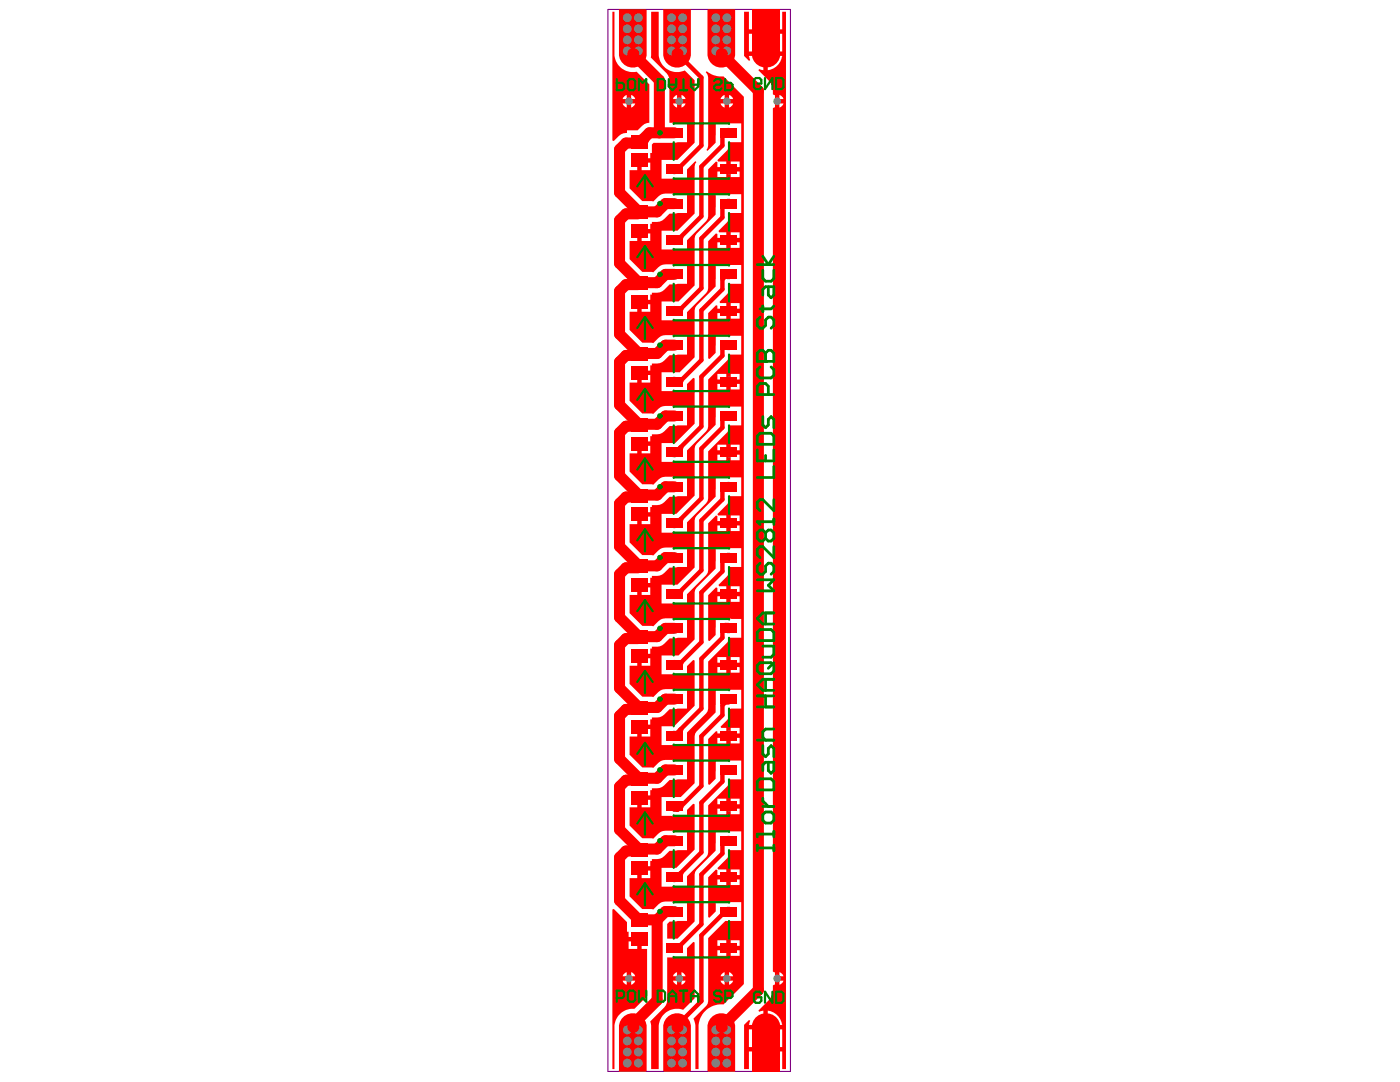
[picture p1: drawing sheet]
<svg xmlns="http://www.w3.org/2000/svg" width="279mm" height="216mm" viewBox="0 0 279 216" stroke-linecap="round" stroke-linejoin="round" font-family="sans-serif">
<path d="M121.3 1.9h36.5v211.9h-36.5z" fill="none" stroke="#800080" stroke-width=".22"/>
<g fill="#f00">
<path d="M123.5 1.9h5.5v8.8a2.76 2.76 0 0 1-2.7 2.8 2.76 2.76 0 0 1-2.8-2.8z"/>
<path d="M141.2 1.9h5.5v8.8a2.76 2.76 0 0 1-2.7 2.8 2.76 2.76 0 0 1-2.8-2.8z"/>
<path d="M132.4 1.9h5.5v8.8a2.76 2.76 0 0 1-2.8 2.8 2.76 2.76 0 0 1-2.7-2.8z"/>
<path d="M124.1 203.3a2.77 2.77 0 0 1 3.1-1 2.77 2.77 0 0 1 1.8 2.7v8.8h-5.5v-9.2z"/>
<path d="M141.7 203.3a2.77 2.77 0 0 1 3.1-1 2.77 2.77 0 0 1 1.9 2.7v8.8h-5.5v-9.2z"/>
<path d="M132.9 203.3a2.77 2.77 0 0 1 3.1-1 2.77 2.77 0 0 1 1.9 2.7v8.8h-5.5v-9.2z"/>
<path d="M148.5 2.3h1v3.6h6.6v-3.6h.8v211h-.8v-3.5h-6.6v3.5h-1v-8.8l1-1 .2 .2-.2 .8h2.8v-2.8l-.8 .2-.1-.2 2-2.1a3.4 3.4 0 0 0 .8-3l.5-.1v-2.5l-.5-.1v-172.3l.5-.1v-2.6l-.5-.1a3.3 3.3 0 0 0-.8-2.7l-2-2.1 .1-.2 .8 .2v-2.8h-2.8l.2 .8-.2 .1-1-.9zM149.5 6.7v3.6h6.6v-3.6zM153.2 11.2v2.8a3.4 3.4 0 0 0 2.9-2.8zM155.5 18.9v.9h.9l-.2-.3zM155.5 20.6v.9l.7-.5 .2-.4zM155.5 194v.8h.9l-.5-.7zM155.5 195.7v.8l.4-.1 .5-.7zM153.2 201.7v2.8h2.9a3.4 3.4 0 0 0-2.9-2.8zM149.5 205.4v3.5h6.6v-3.5z"/>
<path d="M122.2 2.3h.4v8.4a3.7 3.7 0 0 0 4.4 3.6l2.6 2.5v7.7a2.97 2.97 0 0 0-2.3 1.5h-2.2v.5a2.07 2.07 0 0 0-1.6 .6l-1 1-.3-.1zM126 18.9v.9h.8l-.2-.3zM124.4 19.5l-.1 .3h.8v-.9zM126 20.6v.9l.6-.5 .2-.4zM124.3 20.6l.1 .4 .7 .5v-.9z"/>
<path d="M122.2 181.5l.3-.1 2.6 2.6v1.9h.4v1.1h2.1v.4h.5v1.9h1v9.5l-2.5 2.5a3.6 3.6 0 0 0-4 3.7v8.3h-.4zM125.5 187.8v1.5h1.7v-1.5zM126 194v.8h.8l-.5-.7zM124.4 194.5l-.1 .3h.8v-.8zM126 195.7v.8l.3-.1 .5-.7zM124.3 195.7l.1 .3 .7 .5v-.8z"/>
<path d="M129.9 2.3h1.6v8.4a3.7 3.7 0 0 0 5.2 3.4l1.9 1.9v12.5l-3.4 3.4h-3.2v3.8h5.1v-1.9l1.7-1.6 .2 .1-.4 .9v9.4l-3.4 3.4h-3.2v3.8h5.1v-1.9l4.1-4.2 .1-9.9 1.6-1.6 .3 .1v1h1.7v-1.1h-1.6l-.1-.3 2.2-2.3 .1-1.2h2.4v-3.8h-5.1v3.9l-1.6 1.6-.2-.2 .3-.9v-13.5l-.1-.6-.4-.5 .2-.2 .4 .3a4.5 4.5 0 0 0 3 .7l4.1 4.1v177.1l-4.2 4a4.5 4.5 0 0 0-4.9 4.6v8.3h-.6v-8.7l-.4-1.3 2.5-2.6 .3-.4 .1-.5v-12.6l3.5-3.4h3.1v-3.8h-5.1v1.9l-1.2 1.2-.3-.1v-7.9l1.6-1.6 .3 .1v1h1.7v-1.1h-1.6l-.1-.3 2.2-2.4 .1-1.2h2.4v-3.7h-5.1v3.8l-4.1 4.3-.1 9.9-3.4 3.4h-2v-2.9l.4-.5 3.5-.1v-3.8h-2a6.8 6.8 0 0 0-3 0l-.7 .5-1 1-2.2-.1-2.6-2.5v-3.7h1.6v-1.9h.4v-.5h2.2v-1h.3v-.4h1a3.2 3.2 0 0 0 2.5-1.6l3.5-.2v-3.7h-1.9a6.7 6.7 0 0 0-2.9-.1l-.9 .5-1 1.1-2.2-.1-2.6-2.6v-3.6h1.6v-1.9h.4v-.5h2.2v-1h.3v-.4a3.3 3.3 0 0 0 3.5-1.7l3.5-.1v-3.7h-1.9a6.7 6.7 0 0 0-2.9-.1l-.9 .5-1 1-2.2-.1-2.6-2.5v-3.6h1.6v-2h.4v-.4h2.2v-1.1h.3v-.3a3.3 3.3 0 0 0 3.5-1.7l3.5-.1v-3.8h-1.9a6.7 6.7 0 0 0-2.9 0l-.9 .5-1 1-2.2-.1-2.6-2.5v-3.7h1.6v-1.9h.4v-.4h2.2v-1.1h.3v-.4a3.3 3.3 0 0 0 3.5-1.6l3.5-.1v-3.8h-1.9a6.8 6.8 0 0 0-2.9-.1l-.9 .6-1 1-2.2-.1-2.6-2.6v-3.6h1.6v-1.9h.4v-.5h2.2v-1h.3v-.4a3.3 3.3 0 0 0 3.5-1.6l3.5-.2v-3.7h-1.9a6.8 6.8 0 0 0-2.9-.1l-.9 .5-1 1h-2.2l-2.6-2.6v-3.6h1.6v-2h.4v-.4h2.2v-1h.3v-.4a3.3 3.3 0 0 0 3.5-1.7l3.5-.1v-3.7h-1.9a6.8 6.8 0 0 0-2.9-.1l-.9 .5-1 1-2.2-.1-2.6-2.5v-3.6h1.6v-2h.4v-.4h2.2v-1.1h.3v-.3a3.3 3.3 0 0 0 3.5-1.7l3.5-.1v-3.8h-1.9a6.7 6.7 0 0 0-2.9 0l-.9 .5-1 1-2.2-.1-2.6-2.5v-3.7h1.6v-1.9h.4v-.4h2.2v-1.1h.3v-.4a3.3 3.3 0 0 0 3.5-1.6l3.5-.1v-3.8h-1.9a6.7 6.7 0 0 0-2.9-.1l-.9 .6-1 1-2.2-.1-2.6-2.6v-3.6h1.6v-1.9h.4v-.5h2.2v-1h.3v-.4a3.3 3.3 0 0 0 3.5-1.6l3.5-.2v-3.7h-1.9a6.7 6.7 0 0 0-2.9-.1l-.9 .5-1 1h-2.2l-2.6-2.6v-3.6h1.6v-2h.4v-.4h2.2v-1h.3v-.4a3.3 3.3 0 0 0 3.5-1.7l3.5-.1v-3.8h-1.9a6.7 6.7 0 0 0-2.9 0l-.9 .5-1 1-2.2-.1-2.6-2.5v-3.6h1.6v-2h.4v-.4h2.2v-1.1h.3v-1.7l.3-.3 6.7-.1v-3.8l-3.5-.1v-8.5l-.3-1-3.4-3.5zM145.5 18.9v.9h.8l-.1-.3zM144.3 19.1l-.5 .7h.8v-.9zM136 18.9v.9h.8l-.1-.3zM134.4 19.5l-.1 .3h.8v-.9zM145.5 20.6v.9l.7-.5 .1-.4zM143.8 20.6l.5 .7 .3 .2v-.9zM136 20.6v.9l.7-.5 .1-.4zM134.3 20.6l.1 .4 .7 .5v-.9zM145.8 32.2v1.1h1.8v-1.1zM128.1 32.5v1.5h1.7v-1.5zM145.8 34.2v1.1h1.8v-1.1zM143.2 34.2v1.1h1.7v-1.1zM145.8 46.4v1.1h1.8v-1.1zM142.8 38.7v4.1l-4.1 4.3-.1 9.9-3.2 3.2h-3.4v3.7h5.1v-1.6l4.1-4.3 .1-9.9 1.6-1.5 .3 .1v.8h1.7v-1.1h-1.4l-.1-.3 2-2.2 .1-1.4h2.4v-3.8zM128.1 46.6v1.5h1.7v-1.5zM145.8 48.3v1.2h1.8v-1.2zM143.2 48.3v1.2h1.7v-1.2zM145.8 60.5v1.1h1.8v-1.1zM142.8 52.9v4.3l-4.1 4.2-.1 9.9-3 3h-3.6v3.7h5.1v-1.4l1.2-1.2 .3 .1v9l-3.8 3.9h-2.8v3.8h5.1v-2.3l4.1-4.3 .1-9.9 3.8-3.8 .3-.4 .1-.7h2.4v-3.8h-5.1v3.4l-1.2 1.2-.3-.1v-9l1.6-1.6 .3 .1v.6h1.7v-1.1h-1.2l-.1-.3 1.8-2 .1-1.6h2.4v-3.7zM128.1 60.7v1.5h1.7v-1.5zM145.8 62.5v1.1h1.8v-1.1zM143.2 62.5v1.1h1.7v-1.1zM145.8 74.6v1.1h1.8v-1.1zM143.2 74.6v1.1h1.7v-1.1zM128.1 74.8v1.5h1.7v-1.5zM145.8 76.6v1.1h1.8v-1.1zM143.2 76.6v1.1h1.7v-1.1zM145.8 88.7v1.1h1.8v-1.1zM143.2 88.7v1.1h1.7v-1.1zM128.1 89v1.5h1.7v-1.5zM145.8 90.7v1.1h1.8v-1.1zM143.2 90.7v1.1h1.7v-1.1zM145.8 102.9v1.1h1.8v-1.1zM142.8 95.3v3.8l-4.1 4.2-.1 9.9-3.4 3.5h-3.2v3.7h5.1v-1.8l4.1-4.3 .1-9.9 1.6-1.5 .3 .1v1h1.7v-1.1h-1.6l-.1-.3 2.2-2.4 .1-1.2h2.4v-3.7zM128.1 103.1v1.5h1.7v-1.5zM145.8 104.9v1.1h1.8v-1.1zM143.2 104.9v1.1h1.7v-1.1zM142.8 81.1v3.7l-4.1 4.2-.1 9.9-3.6 3.6h-3v3.8h5.1v-2.1l4.1-4.2 .1-9.9 3.8-3.8 .3-.5 .1-.9h2.4v-3.8zM145.8 117v1.1h1.8v-1.1zM142.8 109.4v4.1l-4.1 4.2-.1 9.9-3.2 3.2h-3.4v3.7h5.1v-1.6l1.2-1.2 .3 .1v9l-4.1 4.1h-2.5v3.8h5.1v-2.5l4.1-4.3 .1-9.9 3.8-3.8 .3-.4 .1-.5h2.4v-3.8h-1.9l-.6-.1-2.6 .1v3.2l-1.2 1.2-.3-.1v-9l1.6-1.6 .3 .1v.8h1.7v-1.1h-1.4l-.1-.3 2-2.2 .1-1.4h2.4v-3.7zM128.1 117.2v1.5h1.7v-1.5zM145.8 119v1.1h1.8v-1.1zM143.2 119v1.1h1.7v-1.1zM145.8 131.1v1.1h1.8v-1.1zM143.2 131.1v1.1h1.7v-1.1zM128.1 131.3v1.5h1.7v-1.5zM145.8 133.1v1.1h1.8v-1.1zM143.2 133.1v1.1h1.7v-1.1zM145.8 145.2v1.2h1.8v-1.2zM142.8 137.6v4.6l-4.1 4.2-.1 9.9-2.7 2.7h-3.9v3.8h2l.6 .1 2.5-.1v-1.2l1.2-1.2 .3 .1v9l-3.6 3.7h-3v3.7h5.1v-2l4.1-4.3 .1-9.9 3.8-3.8 .3-.4 .1-1h2.4v-3.7h-5.1v3.6l-1.2 1.2-.3-.1v-9l1.6-1.6 .3 .1v.4h1.7v-1.2h-1l-.1-.2 1.6-1.8 .1-1.7 2.4-.1v-3.8zM128.1 145.5v1.5h1.7v-1.5zM145.8 147.2v1.1h1.8v-1.1zM143.2 147.2v1.1h1.7v-1.1zM145.8 159.4v1.1h1.8v-1.1zM143.2 159.4v1.1h1.7v-1.1zM128.1 159.6v1.5h1.7v-1.5zM145.8 161.4v1.1h1.8v-1.1zM143.2 161.4v1.1h1.7v-1.1zM145.8 173.5v1.1h1.8v-1.1zM128.1 173.7v1.5h1.7v-1.5zM145.8 175.5v1.1h1.8v-1.1zM143.2 175.5v1.1h1.7v-1.1zM145.8 187.6v1.1h1.8v-1.1zM143.2 187.6v1.1h1.7v-1.1zM145.8 189.6v1.1h1.8v-1.1zM143.2 189.6v1.1h1.7v-1.1zM145.5 194v.8h.8l-.5-.7zM144.3 194.1l-.5 .7h.8v-.8zM145.5 195.7v.8l.7-.5 .1-.3zM143.8 195.7l.5 .7 .3 .1v-.8z"/>
<path d="M133.2 191h3.9v-1.8l1.3-1.3 .2 .2v11.1l-2.3 2.3a3.7 3.7 0 0 0-4.8 3.5v8.3h-1.6v-8.7l-.1-.8 2.8-2.8 .5-.9zM136 194v.8h.8l-.5-.7zM134.4 194.5l-.1 .3h.8v-.8zM136 195.7v.8l.7-.5 .1-.3zM134.3 195.7l.1 .3 .7 .5v-.8z"/>
</g>
<path d="M134.6 33.8h.6M140 186.6v13.2" fill="none" stroke="#f00" stroke-width=".88"/>
<path d="M151.3 18.1v179.5l-7.3 7.4M129.6 26.5h5M127.3 42.7h-2.4l-1.3 1.3v8.5l3.5 3.5M131.1 183.5v16.1" fill="none" stroke="#f00" stroke-width="2.2"/>
<circle cx="128.3" cy="27.8" r="1.1" fill="#f00"/>
<g fill="none" stroke="#f00" stroke-width="2.2">
<path d="M127.6 28.3l-.3 .2h-2.4l-1.3 1.3v8.6l3.5 3.5M129.6 26.5l-1.8 1.8M127.3 56.8h-2.4l-1.3 1.3v8.6l3.5 3.4M134.6 40.6h-1.8l-1.7 1.7h-3.4l-.1 .1M134.6 54.8h-1.8l-1.7 1.6h-3.4l-.1 .1M127.3 70.9h-2.4l-1.3 1.3v8.6l3.5 3.5M134.6 68.9h-1.8l-1.7 1.6h-3.4l-.1 .1M127.3 85h-2.4l-1.3 1.3v8.6l3.5 3.5M127.3 99.2h-2.4l-1.3 1.3v8.5l3.5 3.5M134.6 83h-1.8l-1.7 1.7h-3.4l-.1 .1M134.6 97.1h-1.8l-1.7 1.7h-3.4l-.1 .1M127.3 113.3h-2.4l-1.3 1.3v8.6l3.5 3.5"/>
<path d="M134.6 111.3h-1.8l-1.7 1.6h-3.4l-.1 .1M127.3 127.4h-2.4l-1.3 1.3v8.6l3.5 3.5M134.6 125.4h-1.8l-1.7 1.6h-3.4l-.1 .1M134.6 139.5h-1.8l-1.7 1.7h-3.4l-.1 .1M127.3 141.6h-2.4l-1.3 1.2v8.6l3.5 3.5M127.3 155.7h-2.4l-1.3 1.3v8.6l3.5 3.4M134.6 153.6h-1.8l-1.7 1.7h-3.4l-.1 .1M127.3 169.8h-2.4l-1.3 1.3v8.6l3.5 3.5M134.6 167.8h-1.8l-1.7 1.6h-3.4l-.1 .1M134.6 181.9h-1.8l-1.7 1.6h-3.4l-.1 .2"/>
</g>
<path d="M145.4 40.8h-.7l-.5 .6v2M135.8 61.7l-.6 .6h-.6M145.4 124.7h-.7l-.5 .6v2M140 174.5v9.9l-4.8 4.8M145.4 181.9h-.7l-4.7 4.7" fill="none" stroke="#f00" stroke-width=".88"/>
<circle cx="135.8" cy="61.7" r=".44" fill="#f00"/>
<path d="M144.2 43.4l-4.2 4.2v9.9l-4.2 4.2M145.4 153.4h-.7l-.5 .6v2M135.8 174.3l-.6 .5h-.6M145.4 167.8h-.7l-.5 .5v2l-4.2 4.2M134.6 189.2h.6" fill="none" stroke="#f00" stroke-width=".88"/>
<circle cx="135.8" cy="174.3" r=".44" fill="#f00"/>
<path d="M144.2 156l-4.2 4.1v10l-4.2 4.2M145.4 140.2h-.7l-.5 .5v2M135.8 161l-.6 .6h-.6" fill="none" stroke="#f00" stroke-width=".88"/>
<circle cx="135.8" cy="161" r=".44" fill="#f00"/>
<path d="M135.8 145.6l-1.2 1.2M144.2 142.7l-4.2 4.2v9.9l-4.2 4.2" fill="none" stroke="#f00" stroke-width=".88"/>
<circle cx="135.8" cy="145.6" r=".44" fill="#f00"/>
<path d="M145.4 111.5h-.7l-.5 .5v2M135.8 132.3l-.6 .6h-.6M144.2 127.3l-4.2 4.2v9.9l-4.2 4.2" fill="none" stroke="#f00" stroke-width=".88"/>
<circle cx="135.8" cy="132.3" r=".44" fill="#f00"/>
<path d="M145.4 97.1h-.7l-.5 .6v2M135.8 118l-.6 .5h-.6M144.2 114l-4.2 4.2v9.9l-4.2 4.2" fill="none" stroke="#f00" stroke-width=".88"/>
<circle cx="135.8" cy="118" r=".44" fill="#f00"/>
<path d="M145.4 68.4h-.7l-.5 .6v2M135.8 89.3l-.6 .5h-.6M144.2 99.7l-4.2 4.2v9.9l-4.2 4.2" fill="none" stroke="#f00" stroke-width=".88"/>
<circle cx="135.8" cy="89.3" r=".44" fill="#f00"/>
<path d="M144.2 71l-4.2 4.2v9.9l-4.2 4.2M145.4 82.8h-.7l-.5 .5v2M135.8 103.6l-.6 .6h-.6" fill="none" stroke="#f00" stroke-width=".88"/>
<circle cx="135.8" cy="103.6" r=".44" fill="#f00"/>
<path d="M145.4 55.2h-.7l-.5 .5v2M135.8 76.1l-.6 .5h-.6M144.2 85.3l-4.2 4.2v9.9l-4.2 4.2" fill="none" stroke="#f00" stroke-width=".88"/>
<circle cx="135.8" cy="76.1" r=".44" fill="#f00"/>
<path d="M144.2 29l-4.2 4.2v10l-4.2 4.2M144.2 57.7l-4.2 4.2v10l-4.2 4.2" fill="none" stroke="#f00" stroke-width=".88"/>
<circle cx="135.8" cy="47.4" r=".44" fill="#f00"/>
<path d="M134.5 10l5.5 5.5v13.5l-4.8 4.8M145.4 26.5h-.7l-.5 .5v2M135.8 47.4l-.6 .5h-.6M140 199.8l-4.8 4.7" fill="none" stroke="#f00" stroke-width=".88"/>
<path d="M126.3 10.7l5.3 5.3v10.5M144 10.7l7.3 7.4M131.1 199.6l-4.8 4.9" fill="none" stroke="#f00" stroke-width="2.2"/>
<g fill="#808080">
<circle cx="155.1" cy="20.2" r=".77"/>
<circle cx="151.7" cy="10.2" r=".88"/>
<circle cx="134" cy="10.2" r=".88"/>
<circle cx="136.2" cy="10.2" r=".88"/>
<circle cx="127.4" cy="10.2" r=".88"/>
<circle cx="125.2" cy="10.2" r=".88"/>
<circle cx="153.9" cy="10.2" r=".88"/>
<circle cx="142.8" cy="10.2" r=".88"/>
<circle cx="145.1" cy="10.2" r=".88"/>
<circle cx="127.4" cy="8" r=".88"/>
<circle cx="136.2" cy="8" r=".88"/>
<circle cx="151.7" cy="8" r=".88"/>
<circle cx="142.8" cy="8" r=".88"/>
<circle cx="125.2" cy="8" r=".88"/>
<circle cx="145.1" cy="8" r=".88"/>
<circle cx="134" cy="8" r=".88"/>
<circle cx="153.9" cy="8" r=".88"/>
<circle cx="145.1" cy="5.7" r=".88"/>
<circle cx="142.8" cy="5.7" r=".88"/>
<circle cx="127.4" cy="5.7" r=".88"/>
<circle cx="153.9" cy="5.7" r=".88"/>
<circle cx="134" cy="5.7" r=".88"/>
<circle cx="136.2" cy="5.7" r=".88"/>
<circle cx="125.2" cy="5.7" r=".88"/>
<circle cx="151.7" cy="5.7" r=".88"/>
<circle cx="134" cy="3.5" r=".88"/>
<circle cx="127.4" cy="3.5" r=".88"/>
<circle cx="136.2" cy="3.5" r=".88"/>
<circle cx="145.1" cy="3.5" r=".88"/>
<circle cx="142.8" cy="3.5" r=".88"/>
<circle cx="151.7" cy="3.5" r=".88"/>
<circle cx="125.2" cy="3.5" r=".88"/>
<circle cx="153.9" cy="3.5" r=".88"/>
<circle cx="151.7" cy="209.9" r=".88"/>
<circle cx="134" cy="212.1" r=".88"/>
<circle cx="136.2" cy="212.1" r=".88"/>
<circle cx="142.8" cy="212.1" r=".88"/>
<circle cx="145.1" cy="212.1" r=".88"/>
<circle cx="125.2" cy="212.1" r=".88"/>
<circle cx="151.7" cy="212.1" r=".88"/>
<circle cx="153.9" cy="212.1" r=".88"/>
<circle cx="127.4" cy="212.1" r=".88"/>
<circle cx="153.9" cy="209.9" r=".88"/>
<circle cx="127.4" cy="209.9" r=".88"/>
<circle cx="142.8" cy="209.9" r=".88"/>
<circle cx="145.1" cy="209.9" r=".88"/>
<circle cx="136.2" cy="209.9" r=".88"/>
<circle cx="125.2" cy="209.9" r=".88"/>
<circle cx="134" cy="209.9" r=".88"/>
<circle cx="134" cy="207.7" r=".88"/>
<circle cx="136.2" cy="207.7" r=".88"/>
<circle cx="125.2" cy="207.7" r=".88"/>
<circle cx="153.9" cy="207.7" r=".88"/>
<circle cx="127.4" cy="207.7" r=".88"/>
<circle cx="142.8" cy="207.7" r=".88"/>
<circle cx="151.7" cy="207.7" r=".88"/>
<circle cx="145.1" cy="207.7" r=".88"/>
<circle cx="151.7" cy="205.5" r=".88"/>
<circle cx="127.4" cy="205.5" r=".88"/>
<circle cx="145.1" cy="205.5" r=".88"/>
<circle cx="142.8" cy="205.5" r=".88"/>
<circle cx="153.9" cy="205.5" r=".88"/>
<circle cx="134" cy="205.5" r=".88"/>
<circle cx="136.2" cy="205.5" r=".88"/>
<circle cx="125.2" cy="205.5" r=".88"/>
<circle cx="125.5" cy="20.2" r=".77"/>
<circle cx="135.6" cy="20.2" r=".77"/>
<circle cx="145.1" cy="20.2" r=".77"/>
<circle cx="155.1" cy="195.2" r=".77"/>
<circle cx="145.1" cy="195.2" r=".77"/>
<circle cx="135.6" cy="195.2" r=".77"/>
<circle cx="125.5" cy="195.2" r=".77"/>
<circle cx="134.6" cy="181.9" r=".99"/>
<circle cx="145.4" cy="26.5" r=".99"/>
<circle cx="134.6" cy="26.5" r=".99"/>
<circle cx="134.6" cy="33.8" r=".99"/>
<circle cx="145.4" cy="40.6" r=".99"/>
<circle cx="134.6" cy="40.6" r=".99"/>
<circle cx="134.6" cy="47.9" r=".99"/>
<circle cx="145.4" cy="54.8" r=".99"/>
<circle cx="134.6" cy="54.8" r=".99"/>
<circle cx="134.6" cy="62" r=".99"/>
<circle cx="145.4" cy="68.9" r=".99"/>
<circle cx="134.6" cy="68.9" r=".99"/>
<circle cx="134.6" cy="76.2" r=".99"/>
<circle cx="145.4" cy="83" r=".99"/>
<circle cx="134.6" cy="83" r=".99"/>
<circle cx="134.6" cy="90.3" r=".99"/>
<circle cx="145.4" cy="97.1" r=".99"/>
<circle cx="134.6" cy="97.1" r=".99"/>
<circle cx="134.6" cy="104.4" r=".99"/>
<circle cx="145.4" cy="111.3" r=".99"/>
<circle cx="134.6" cy="111.3" r=".99"/>
<circle cx="134.6" cy="118.5" r=".99"/>
<circle cx="145.4" cy="125.4" r=".99"/>
<circle cx="134.6" cy="125.4" r=".99"/>
<circle cx="134.6" cy="132.7" r=".99"/>
<circle cx="145.4" cy="139.5" r=".99"/>
<circle cx="134.6" cy="139.5" r=".99"/>
<circle cx="134.6" cy="146.8" r=".99"/>
<circle cx="145.4" cy="153.6" r=".99"/>
<circle cx="134.6" cy="153.6" r=".99"/>
<circle cx="134.6" cy="160.9" r=".99"/>
<circle cx="145.4" cy="167.8" r=".99"/>
<circle cx="134.6" cy="167.8" r=".99"/>
<circle cx="134.6" cy="175" r=".99"/>
<circle cx="134.6" cy="189.2" r=".99"/>
<circle cx="145.4" cy="181.9" r=".99"/>
<circle cx="145.4" cy="104.4" r=".99"/>
<circle cx="145.4" cy="90.3" r=".99"/>
<circle cx="145.4" cy="76.2" r=".99"/>
<circle cx="145.4" cy="62" r=".99"/>
<circle cx="145.4" cy="146.8" r=".99"/>
<circle cx="145.4" cy="132.7" r=".99"/>
<circle cx="145.4" cy="118.5" r=".99"/>
<circle cx="145.4" cy="47.9" r=".99"/>
<circle cx="145.4" cy="33.8" r=".99"/>
<circle cx="145.4" cy="160.9" r=".99"/>
<circle cx="145.4" cy="189.2" r=".99"/>
<circle cx="145.4" cy="175" r=".99"/>
</g>
<g fill="#f00">
<circle cx="126.3" cy="10.7" r="1.1"/>
<circle cx="144" cy="10.7" r="1.1"/>
<circle cx="135.1" cy="10.7" r="1.1"/>
<circle cx="152.8" cy="10.7" r="2.76"/>
<circle cx="126.3" cy="205" r="1.1"/>
<circle cx="144" cy="205" r="1.1"/>
<circle cx="135.1" cy="205" r="1.1"/>
<circle cx="152.8" cy="205" r="2.76"/>
</g>
<g fill="#f00">
<path d="M150 1.9h5.5v8.8h-5.5z" fill-rule="evenodd"/>
<path d="M150 205h5.5v8.8h-5.5z" fill-rule="evenodd"/>
<path d="M126 186h3.2v2.8h-3.2z" fill-rule="evenodd"/>
<path d="M126 182.3h3.2v2.7h-3.2z" fill-rule="evenodd"/>
<path d="M126 97.5h3.2v2.8h-3.2z" fill-rule="evenodd"/>
<path d="M126 101.3h3.2v2.7h-3.2z" fill-rule="evenodd"/>
<path d="M126 111.6h3.2v2.8h-3.2z" fill-rule="evenodd"/>
<path d="M126 115.4h3.2v2.8h-3.2z" fill-rule="evenodd"/>
<path d="M126 139.9h3.2v2.8h-3.2z" fill-rule="evenodd"/>
<path d="M126 143.6h3.2v2.8h-3.2z" fill-rule="evenodd"/>
<path d="M126 125.8h3.2v2.7h-3.2z" fill-rule="evenodd"/>
<path d="M126 129.5h3.2v2.8h-3.2z" fill-rule="evenodd"/>
<path d="M126 83.4h3.2v2.7h-3.2z" fill-rule="evenodd"/>
<path d="M126 87.1h3.2v2.8h-3.2z" fill-rule="evenodd"/>
<path d="M126 69.3h3.2v2.7h-3.2z" fill-rule="evenodd"/>
<path d="M126 73h3.2v2.8h-3.2z" fill-rule="evenodd"/>
<path d="M126 55.1h3.2v2.8h-3.2z" fill-rule="evenodd"/>
<path d="M126 58.9h3.2v2.7h-3.2z" fill-rule="evenodd"/>
<path d="M126 41h3.2v2.8h-3.2z" fill-rule="evenodd"/>
<path d="M126 44.8h3.2v2.7h-3.2z" fill-rule="evenodd"/>
<path d="M126 26.9h3.2v2.7h-3.2z" fill-rule="evenodd"/>
<path d="M126 30.6h3.2v2.8h-3.2z" fill-rule="evenodd"/>
<path d="M126 154h3.2v2.8h-3.2z" fill-rule="evenodd"/>
<path d="M126 157.8h3.2v2.7h-3.2z" fill-rule="evenodd"/>
<path d="M126 168.1h3.2v2.8h-3.2z" fill-rule="evenodd"/>
<path d="M126 171.9h3.2v2.8h-3.2z" fill-rule="evenodd"/>
<path d="M132.9 180.9h3.3v2h-3.3z" fill-rule="evenodd"/>
<path d="M132.9 188.2h3.3v2h-3.3z" fill-rule="evenodd"/>
<path d="M143.7 188.2h3.3v2h-3.3z" fill-rule="evenodd"/>
<path d="M143.7 180.9h3.3v2h-3.3z" fill-rule="evenodd"/>
<path d="M132.9 25.5h3.3v2h-3.3z" fill-rule="evenodd"/>
<path d="M132.9 32.8h3.3v2h-3.3z" fill-rule="evenodd"/>
<path d="M143.7 32.8h3.3v2h-3.3z" fill-rule="evenodd"/>
<path d="M143.7 25.5h3.3v2h-3.3z" fill-rule="evenodd"/>
<path d="M132.9 96.1h3.3v2h-3.3z" fill-rule="evenodd"/>
<path d="M132.9 103.4h3.3v2h-3.3z" fill-rule="evenodd"/>
<path d="M143.7 103.4h3.3v2h-3.3z" fill-rule="evenodd"/>
<path d="M143.7 96.1h3.3v2h-3.3z" fill-rule="evenodd"/>
<path d="M132.9 110.3h3.3v1.9h-3.3z" fill-rule="evenodd"/>
<path d="M132.9 117.5h3.3v2h-3.3z" fill-rule="evenodd"/>
<path d="M143.7 117.5h3.3v2h-3.3z" fill-rule="evenodd"/>
<path d="M143.7 110.3h3.3v1.9h-3.3z" fill-rule="evenodd"/>
<path d="M132.9 124.4h3.3v2h-3.3z" fill-rule="evenodd"/>
<path d="M132.9 131.7h3.3v2h-3.3z" fill-rule="evenodd"/>
<path d="M143.7 131.7h3.3v2h-3.3z" fill-rule="evenodd"/>
<path d="M143.7 124.4h3.3v2h-3.3z" fill-rule="evenodd"/>
<path d="M132.9 82h3.3v2h-3.3z" fill-rule="evenodd"/>
<path d="M132.9 89.3h3.3v2h-3.3z" fill-rule="evenodd"/>
<path d="M143.7 89.3h3.3v2h-3.3z" fill-rule="evenodd"/>
<path d="M143.7 82h3.3v2h-3.3z" fill-rule="evenodd"/>
<path d="M132.9 138.5h3.3v2h-3.3z" fill-rule="evenodd"/>
<path d="M132.9 145.8h3.3v2h-3.3z" fill-rule="evenodd"/>
<path d="M143.7 145.8h3.3v2h-3.3z" fill-rule="evenodd"/>
<path d="M143.7 138.5h3.3v2h-3.3z" fill-rule="evenodd"/>
<path d="M132.9 53.8h3.3v1.9h-3.3z" fill-rule="evenodd"/>
<path d="M132.9 61h3.3v2h-3.3z" fill-rule="evenodd"/>
<path d="M143.7 61h3.3v2h-3.3z" fill-rule="evenodd"/>
<path d="M143.7 53.8h3.3v1.9h-3.3z" fill-rule="evenodd"/>
<path d="M132.9 67.9h3.3v2h-3.3z" fill-rule="evenodd"/>
<path d="M132.9 75.2h3.3v2h-3.3z" fill-rule="evenodd"/>
<path d="M143.7 75.2h3.3v2h-3.3z" fill-rule="evenodd"/>
<path d="M143.7 67.9h3.3v2h-3.3z" fill-rule="evenodd"/>
<path d="M132.9 39.6h3.3v2h-3.3z" fill-rule="evenodd"/>
<path d="M132.9 46.9h3.3v2h-3.3z" fill-rule="evenodd"/>
<path d="M143.7 46.9h3.3v2h-3.3z" fill-rule="evenodd"/>
<path d="M143.7 39.6h3.3v2h-3.3z" fill-rule="evenodd"/>
<path d="M132.9 166.8h3.3v2h-3.3z" fill-rule="evenodd"/>
<path d="M132.9 174.1h3.3v1.9h-3.3z" fill-rule="evenodd"/>
<path d="M143.7 174.1h3.3v1.9h-3.3z" fill-rule="evenodd"/>
<path d="M143.7 166.8h3.3v2h-3.3z" fill-rule="evenodd"/>
<path d="M132.9 152.6h3.3v2h-3.3z" fill-rule="evenodd"/>
<path d="M132.9 159.9h3.3v2h-3.3z" fill-rule="evenodd"/>
<path d="M143.7 159.9h3.3v2h-3.3z" fill-rule="evenodd"/>
<path d="M143.7 152.6h3.3v2h-3.3z" fill-rule="evenodd"/>
</g>
<g fill="none" stroke="#008000" stroke-width=".44">
<path d="M123.1 15.8v2.2h1.1l.4-.4v-.7l-.4-.4h-1.1M125.3 16.2l.4-.4h.7l.4 .4v1.4l-.4 .4h-.7l-.4-.4zM127.5 18v-2.2l.7 .7 .8-.7v2.2M131.3 15.8h1.1l.3 .4v1.4l-.3 .4h-1.1zM133.5 16.9h1.4M133.5 15.8v1.5l.7 .7 .7-.7v-1.5M135.7 18h1.4M136.4 15.8v2.2M137.9 16.9h1.5M137.9 15.8v1.5l.7 .7 .8-.7v-1.5M142.5 16.2l.4-.4h.7l.4 .4v.3l-.4 .4h-.7l-.4 .4v.3l.4 .4h.7l.4-.4M144.7 15.8v2.2h1.1l.4-.4v-.7l-.4-.4h-1.1"/>
<path d="M151.2 16.7h.7v-.8l-.3-.3h-.8l-.3 .3v1.5l.3 .4h.8l.3-.4M152.7 15.6v2.2l1.4-2.2v2.2M154.9 15.6h1.1l.4 .3v1.5l-.4 .4h-1.1zM128.7 35l-1.5 2.2M128.7 35l1.6 2.2M128.7 35v4.4M134.5 24.7v-.1h11v.1M134.5 28.4v3.5M134.5 35.5v.2h11v-.2M134.5 38.9v-.2h11v.2M145.5 28.4v3.5M128.7 49.1v4.4"/>
<path d="M128.7 49.1l1.6 2.2M128.7 49.1l-1.5 2.2M134.5 42.5v3.5M134.5 49.7v.1h11v-.1M134.5 53v-.1h11v.1M134.5 56.6v3.6M145.5 42.5v3.5M145.5 56.6v3.6M128.7 63.2v4.5M128.7 77.6v4.4M128.7 63.2l-1.5 2.3M128.7 63.2l1.6 2.3"/>
<path d="M128.7 77.6l-1.5 2.2M128.7 77.6l1.6 2.2M134.5 63.8v.1h11v-.1M134.5 67.1v-.1h11v.1M134.5 70.8v3.5M134.5 77.9v.1h11v-.1M145.5 70.8v3.5M128.7 91.5v4.4M128.7 91.5l-1.5 2.2M128.7 91.5l1.6 2.2M134.5 81.2v-.1h11v.1M134.5 84.9v3.5"/>
<path d="M134.5 92.1v.1h11v-.1M134.5 95.4v-.1h11v.1M134.5 99v3.5M145.5 84.9v3.5M145.5 99v3.5M128.7 105.6v4.4M128.7 119.8v4.4M128.7 105.6l-1.5 2.2M128.7 105.6l1.6 2.2M128.7 119.8l-1.5 2.2M128.7 119.8l1.6 2.2M134.5 106.2v.1h11v-.1"/>
<path d="M134.5 109.5v-.1h11v.1M134.5 113.1v3.6M145.5 113.1v3.6M128.7 133.9v4.4M128.7 133.9l1.6 2.2M128.7 133.9l-1.5 2.2M134.5 120.3v.1h11v-.1M134.5 123.6v-.1h11v.1M134.5 127.3v3.5M134.5 134.4v.1h11v-.1M134.5 137.7v-.1h11v.1M145.5 127.3v3.5"/>
<path d="M128.7 148.2v4.4M128.7 148.2l-1.5 2.2M128.7 148.2l1.6 2.2M134.5 141.4v3.5M134.5 148.6v.1h11v-.1M134.5 151.9v-.1h11v.1M134.5 155.5v3.5M145.5 141.4v3.5M145.5 155.5v3.5M128.7 162.1v4.4M128.7 176.3v4.4M128.7 162.1l1.6 2.2"/>
<path d="M128.7 162.1l-1.5 2.2M128.7 176.3l-1.5 2.2M128.7 176.3l1.6 2.2M134.5 162.7v.1h11v-.1M134.5 166v-.1h11v.1M134.5 169.6v3.6M134.5 176.8v.1h11v-.1M145.5 169.6v3.6M123.1 199.1h1.1l.4-.3v-.8l-.4-.3h-1.1v2.2M125.3 198l.4-.3h.7l.4 .3v1.5l-.4 .4h-.7l-.4-.4zM127.5 197.7v2.2l.7-.8 .8 .8v-2.2M131.3 197.7h1.1l.3 .3v1.5l-.3 .4h-1.1z"/>
<path d="M133.5 199.9v-1.5l.7-.7 .7 .7v1.5M133.5 198.8h1.4M134.5 180.1v-.1h11v.1M134.5 190.9v.1h11v-.1M134.5 183.8v3.5M135.7 197.7h1.4M136.4 197.7v2.2M137.9 199.9v-1.5l.7-.7 .8 .7v1.5M137.9 198.8h1.5M144 198l-.4-.3h-.7l-.4 .3v.4l.4 .4h.7l.4 .3v.4l-.4 .4h-.7l-.4-.4M144.7 199.1h1.1l.4-.3v-.8l-.4-.3h-1.1v2.2M145.5 183.8v3.5"/>
<path d="M151.9 198.3l-.3-.4h-.8l-.3 .4v1.4l.3 .4h.8l.3-.4v-.7h-.7M154.1 197.9v2.2l-1.4-2.2v2.2M154.9 197.9h1.1l.4 .4v1.4l-.4 .4h-1.1z"/>
</g>
<g fill="none" stroke="#008000" stroke-width=".55">
<path d="M151.1 115.7h3.3l-1.1 1.1 1.1 1.1h-3.3M151.1 104.1h3.3M151.7 112.4l-.6 .5v1.1l.6 .6h.5l.6-.6v-1.1l.5-.5h.6l.5 .5v1.1l-.5 .6M152.8 106.3l-.6-.5h-.5l-.6 .5v1.1l.6 .6h.5l.6-.6M152.8 106.3l.5-.5h.6l.5 .5v1.1l-.5 .6h-.6l-.5-.6M152.8 106.3v1.1M154.4 109.1v2.2l-2.2-2.2h-.5l-.6 .5v1.1l.6 .6M154.4 103.6v1.1M151.1 126.2l.6-.6h2.2l.5 .6v1.6h-3.3zM151.1 132.8l.6-.6h2.2l.5 .6v1.1l-.5 .5h-2.2l-.6-.5zM151.1 138.9h3.3M152.2 128.9h2.2v1.7l-.5 .5h-1.7"/>
<path d="M152.8 122.3v2.2M152.8 135.5v2.3M152.8 138.9v2.2M154.4 135.5h-2.2l-1.1 1.2 1.1 1.1h2.2M154.4 132.2l-1.1 1.1M154.4 122.3h-2.2l-1.1 1.1 1.1 1.1h2.2M151.1 156l.6-.6h2.2l.5 .6v1.6h-3.3zM151.1 147.7h3.3M151.1 141.1h3.3M152.2 148.8v1.6l.6 .6 .5-.6v-1.1l.6-.5 .5 .5v1.7M152.2 159.3v.5l1.1 1.1M153.3 152.1v1.7l.6 .5 .5-.5v-1.7h-1.6l-.6 .5v1.2"/>
<path d="M154.4 145.5h-1.6l-.6 .5v1.1l.6 .6M151.1 168.6v1.1M151.1 169.2h3.3M152.2 162.6l.6-.6h1.1l.5 .6v1.1l-.5 .5h-1.1l-.6-.5zM152.2 160.9h2.2M154.4 166.4h-3.3v.6M154.4 165.9v1.1M154.4 168.6v1.1"/>
</g>
<circle cx="151.1" cy="104.1" r=".28" fill="#008000"/>
<path d="M151.1 72.1h3.3v-1.6l-.5-.6h-.6l-.5 .6v1.6M151.7 73.2l-.6 .6v1.1l.6 .5h2.2l.5-.5v-1.1l-.5-.6M153.3 78.7v-1.6l-.5-.6h-1.1l-.6 .6v1.6h3.3M151.1 87l.6-.5h2.2l.5 .5v1.7h-3.3zM151.1 89.8v2.2h3.3v-2.2M152.2 83.1v1.7l.6 .5 .5-.5v-1.1l.6-.6 .5 .6v1.6M152.8 90.9v1.1M154.4 93.1v2.2h-3.3M154.4 99.7v2.2l-2.2-2.2h-.5l-.6 .5v1.1l.6 .6M151.1 104.1l.6 .6" fill="none" stroke="#008000" stroke-width=".55"/>
<circle cx="152.8" cy="72.1" r=".28" fill="#008000"/>
<g fill="none" stroke="#008000" stroke-width=".55">
<path d="M151.1 52.8h3.3M152.2 53.9v1.7l.6 .5h1.1l.5-.5v-1.7M152.2 51.1l1.1 1.7 1.1-1.7M153.3 57.2v1.7l.6 .5 .5-.5v-1.7h-1.6l-.6 .6v1.1M151.1 72.1v-1.6l.6-.6h.5l.6 .6v1.6M151.7 63.3l-.6 .5v1.1l.6 .6h.5l.6-.6v-1.1l.5-.5h.6l.5 .5v1.1l-.5 .6M152.2 61.1v1.1M154.4 61.1l-.5 .5h-2.2"/>
<circle cx="131.7" cy="26.5" r=".28"/>
<circle cx="131.7" cy="54.8" r=".28"/>
<circle cx="131.7" cy="40.6" r=".28"/>
<circle cx="131.7" cy="68.9" r=".28"/>
<circle cx="131.7" cy="83" r=".28"/>
<circle cx="131.7" cy="97.1" r=".28"/>
<circle cx="131.7" cy="111.3" r=".28"/>
<circle cx="131.7" cy="139.5" r=".28"/>
<circle cx="131.7" cy="125.4" r=".28"/>
<circle cx="131.7" cy="153.6" r=".28"/>
<circle cx="131.7" cy="167.8" r=".28"/>
<circle cx="131.7" cy="181.9" r=".28"/>
</g>
</svg>
